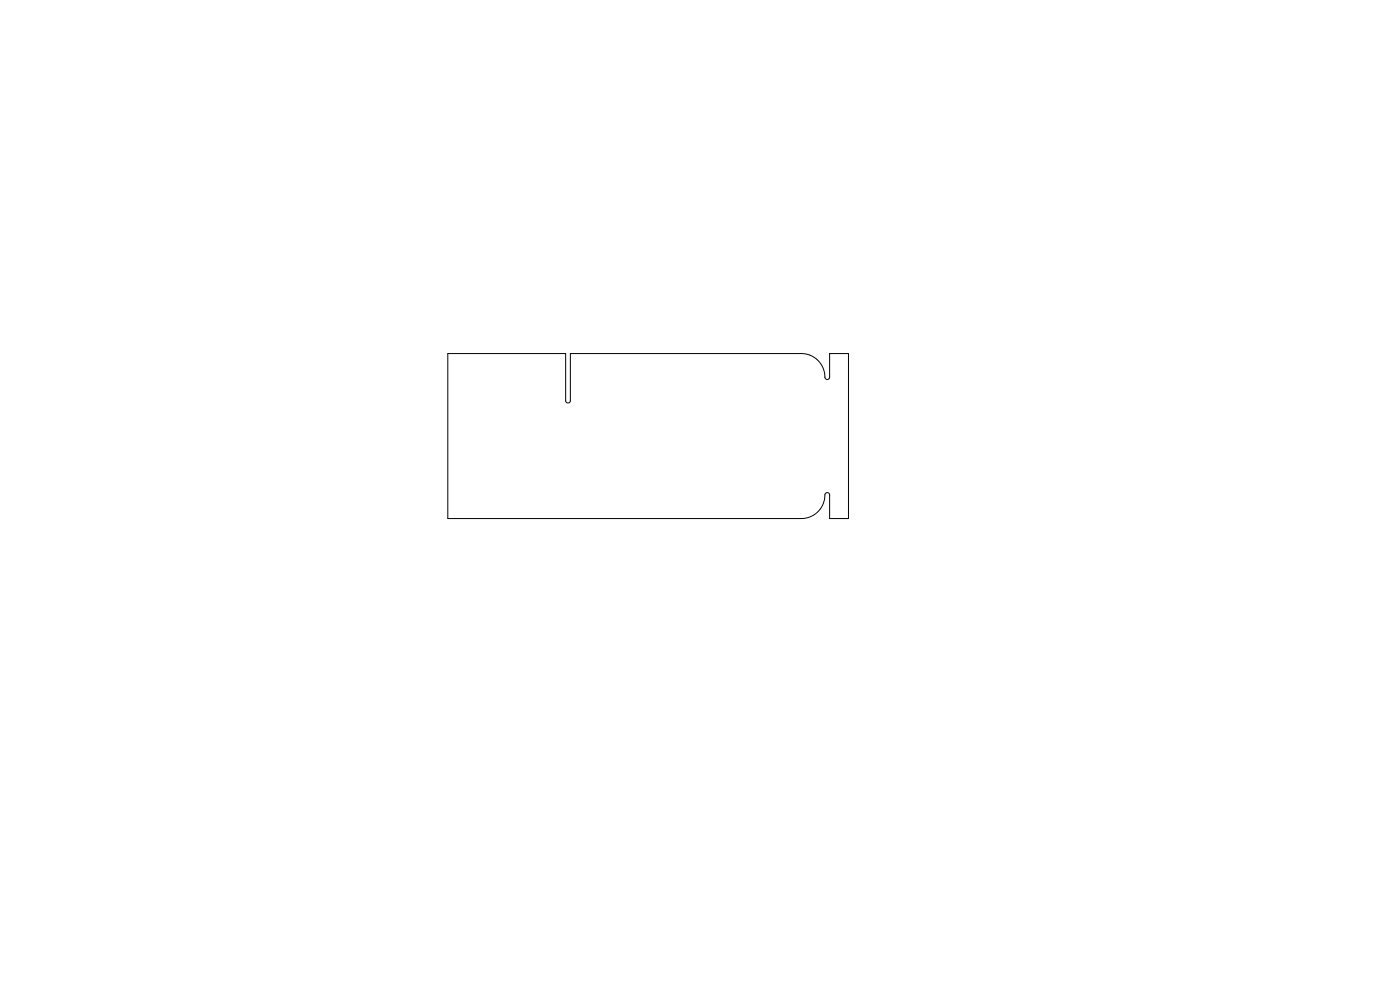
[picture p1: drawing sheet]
<svg xmlns="http://www.w3.org/2000/svg" width="297mm" height="210mm" viewBox="0 0 297 210" stroke-linecap="round" stroke-linejoin="round" font-family="sans-serif">
<path d="M95 75h25v10l.2 .4 .3 .1 .3-.1 .2-.4v-10h49a5.2 5.2 0 0 1 5.1 5.3l.5 .2 .4-.4v-5.1h4v35h-4v-5.1l-.4-.4-.5 .2a5.2 5.2 0 0 1-5.1 5.3h-75z" fill="none" stroke="#000" stroke-width=".21"/>
</svg>
